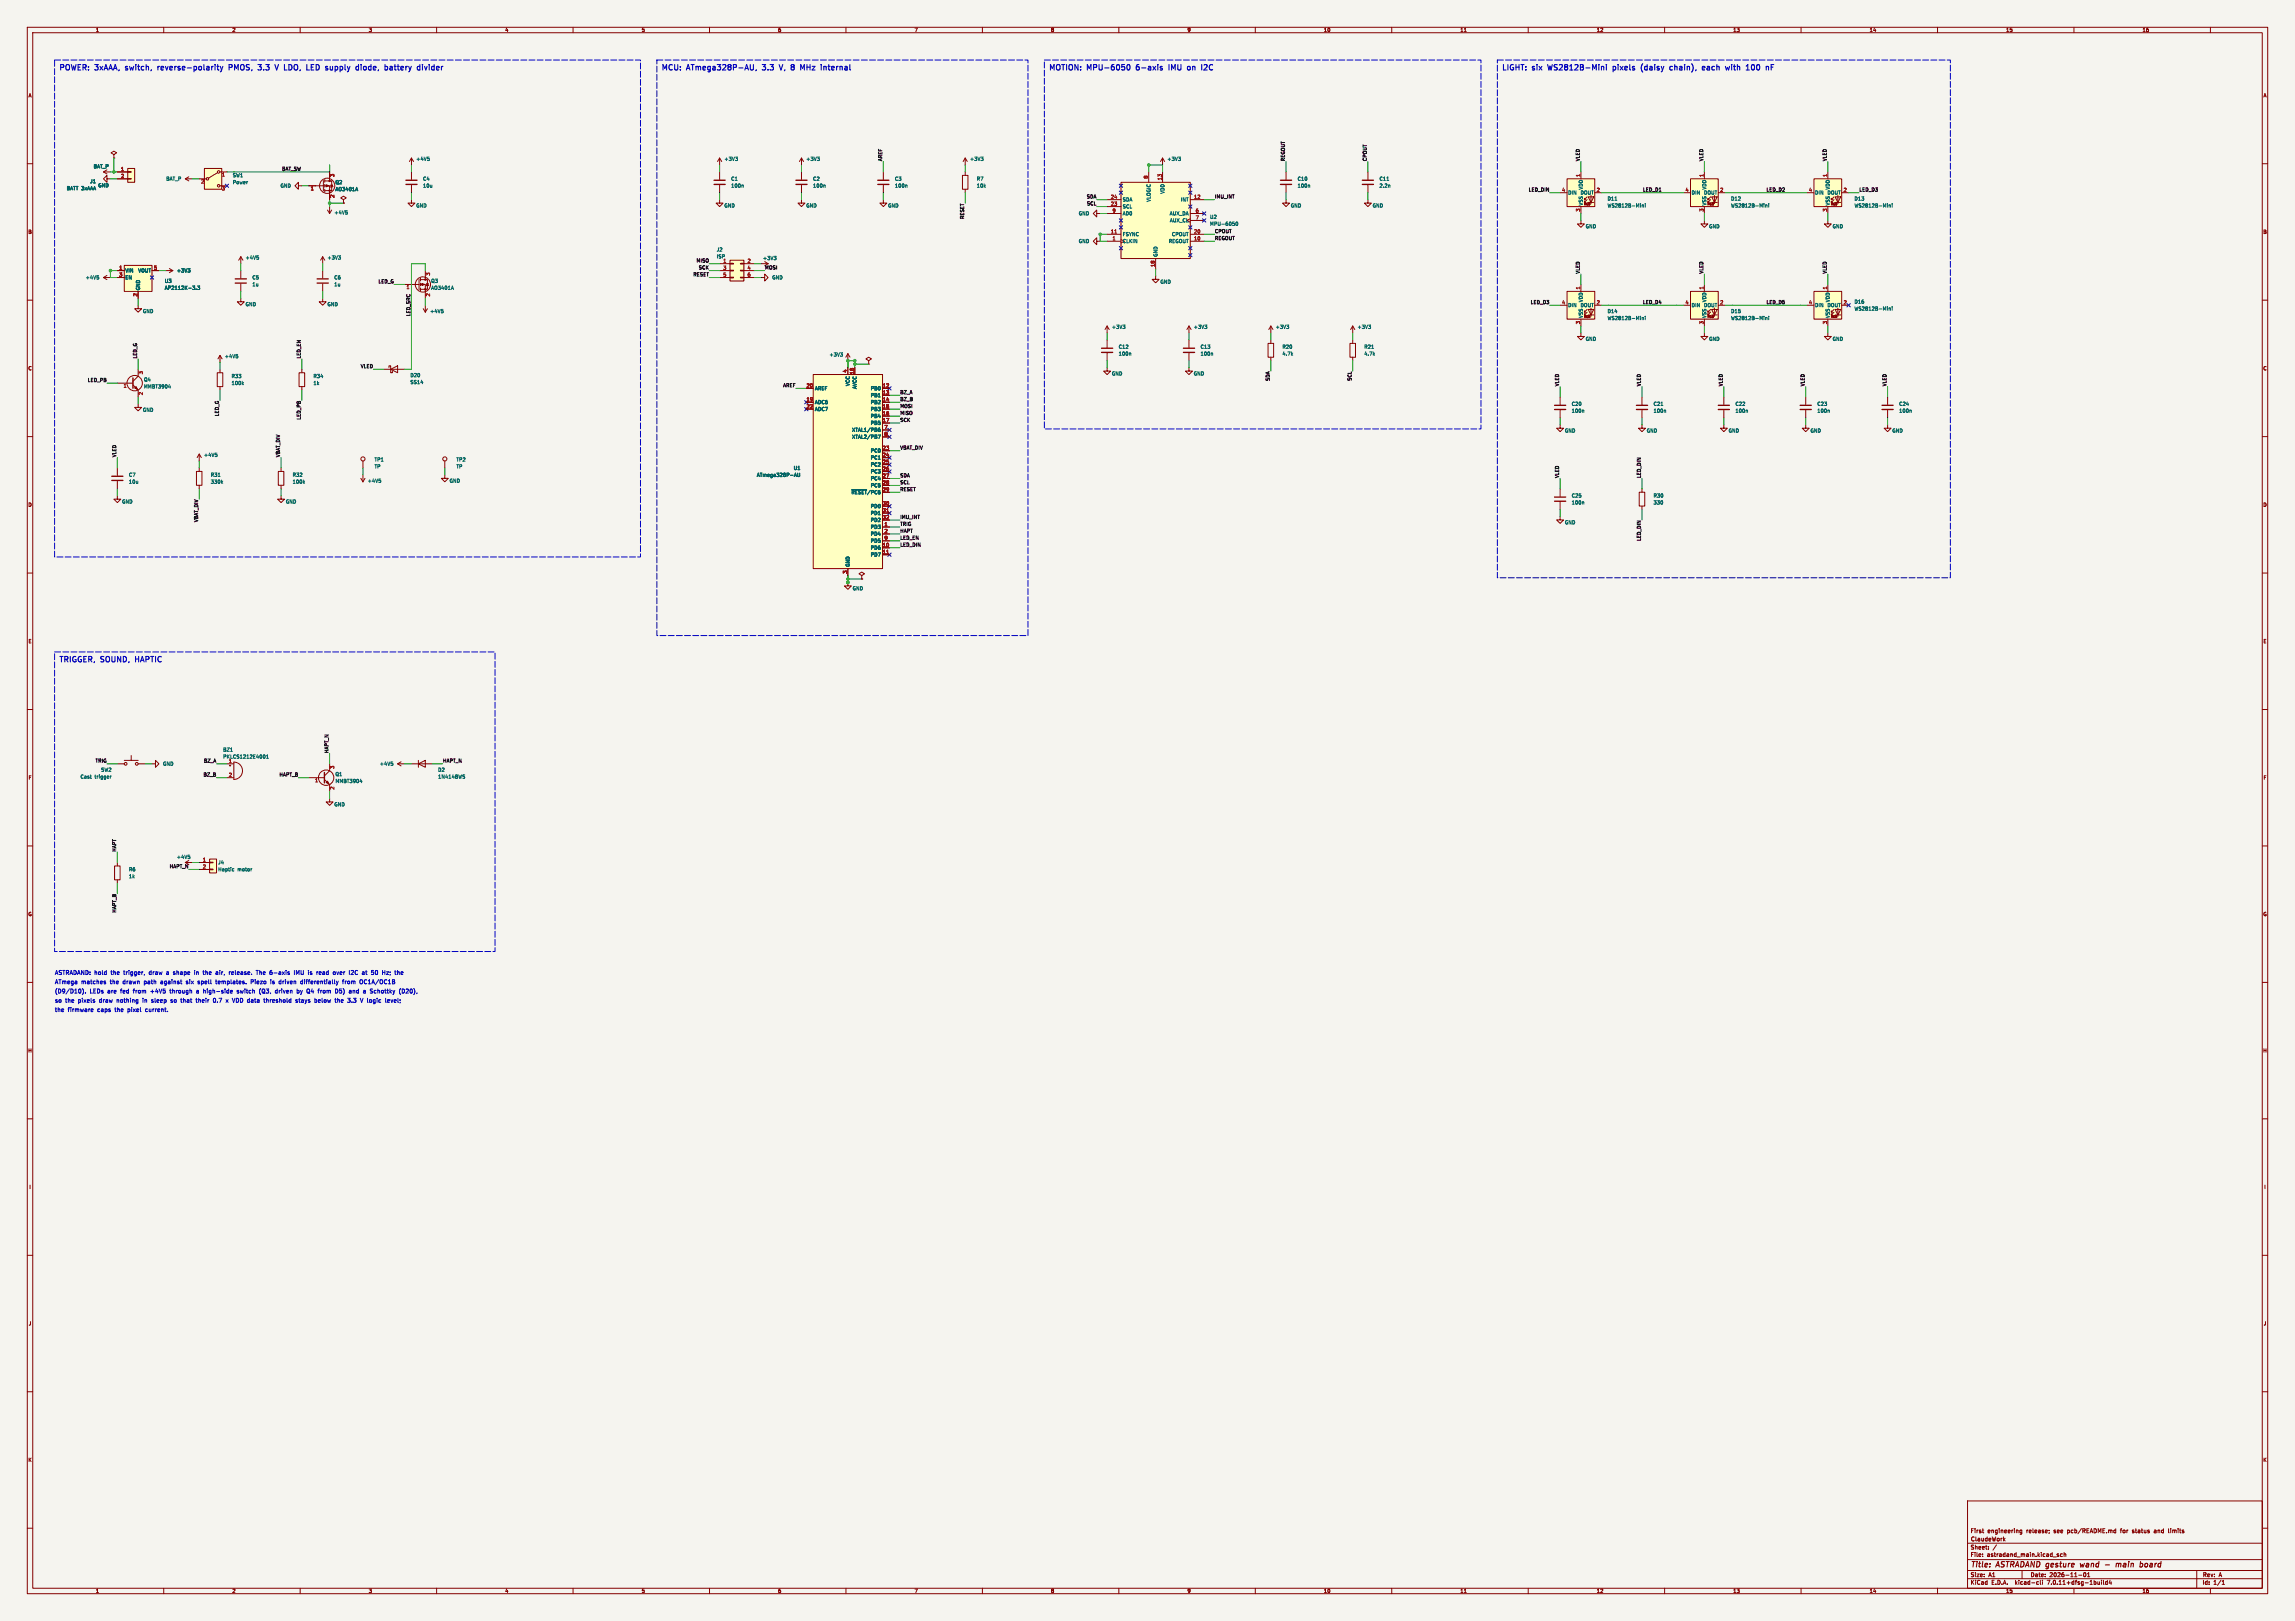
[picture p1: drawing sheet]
<svg xmlns="http://www.w3.org/2000/svg" width="841mm" height="594mm" viewBox="0 0 841 594" stroke-linecap="round" stroke-linejoin="round" font-family="sans-serif">
<defs><g id="words">
<g font-size="2.8" fill="#0000c2">
<text x="21.5" y="26.3">POWER:</text>
<text x="35" y="26.3">3xAAA,</text>
<text x="46.9" y="26.3">switch,</text>
<text x="59.5" y="26.3">reverse-polarity</text>
<text x="86.4" y="26.3">PMOS,</text>
<text x="98" y="26.3">3.3</text>
<text x="105.1" y="26.3">V</text>
<text x="109.1" y="26.3">LDO,</text>
<text x="118.1" y="26.3">LED</text>
<text x="125.8" y="26.3">supply</text>
<text x="137.8" y="26.3">diode,</text>
<text x="149.2" y="26.3">battery</text>
<text x="161.9" y="26.3">divider</text>
<text x="242.2" y="26.3">MCU:</text>
<text x="251.9" y="26.3">ATmega328P-AU,</text>
<text x="280.4" y="26.3">3.3</text>
<text x="287.5" y="26.3">V,</text>
<text x="292.4" y="26.3">8</text>
<text x="296.7" y="26.3">MHz</text>
<text x="305" y="26.3">internal</text>
<text x="384.2" y="26.3">MOTION:</text>
<text x="398.5" y="26.3">MPU-6050</text>
<text x="417.3" y="26.3">6-axis</text>
<text x="430" y="26.3">IMU</text>
<text x="437.7" y="26.3">on</text>
<text x="443.6" y="26.3">I2C</text>
<text x="550.2" y="26.3">LIGHT:</text>
<text x="561.7" y="26.3">six</text>
<text x="568.2" y="26.3">WS2812B-Mini</text>
<text x="592.8" y="26.3">pixels</text>
<text x="603.9" y="26.3">(daisy</text>
<text x="615.2" y="26.3">chain),</text>
<text x="628" y="26.3">each</text>
<text x="637.3" y="26.3">with</text>
<text x="645.6" y="26.3">100</text>
<text x="21.5" y="243.3">TRIGGER,</text>
<text x="37.1" y="243.3">SOUND,</text>
<text x="50.5" y="243.3">HAPTIC</text>
</g>
<g font-size="2.8" fill="#840000">
<text x="722" y="574.9">Title:</text>
<text x="731.7" y="574.9">ASTRADAND gesture</text>
<text x="764" y="574.9">wand</text>
<text x="773.9" y="574.9">-</text>
<text x="778.7" y="574.9">main</text>
<text x="788.2" y="574.9">board</text>
</g>
<g font-size="2.1" fill="#0000c2">
<text x="20" y="357.4">ASTRADAND: hold</text>
<text x="40.7" y="357.4">the</text>
<text x="45.5" y="357.4">trigger,</text>
<text x="54.9" y="357.4">draw</text>
<text x="61.4" y="357.4">a</text>
<text x="64.1" y="357.4">shape</text>
<text x="72" y="357.4">in</text>
<text x="75.3" y="357.4">the</text>
<text x="80.1" y="357.4">air,</text>
<text x="85.1" y="357.4">release.</text>
<text x="95.3" y="357.4">The</text>
<text x="100.4" y="357.4">6-axis</text>
<text x="109.5" y="357.4">IMU</text>
<text x="114.8" y="357.4">is</text>
<text x="118" y="357.4">read</text>
<text x="124.2" y="357.4">over</text>
<text x="130.2" y="357.4">I2C</text>
<text x="135.2" y="357.4">at</text>
<text x="138.7" y="357.4">50</text>
<text x="142.9" y="357.4">Hz;</text>
<text x="147.7" y="357.4">the</text>
<text x="20" y="364.2">(D9/D10).</text>
<text x="20" y="360.8">ATmega</text>
<text x="29.7" y="360.8">matches</text>
<text x="32.9" y="364.2">LEDs</text>
<text x="39.5" y="364.2">are</text>
<text x="40.4" y="360.8">the</text>
<text x="44.3" y="364.2">fed</text>
<text x="45.2" y="360.8">drawn</text>
<text x="49.1" y="364.2">from</text>
<text x="53.1" y="360.8">path</text>
<text x="55.6" y="364.2">+4V5</text>
<text x="59.3" y="360.8">against</text>
<text x="62.9" y="364.2">through</text>
<text x="68.8" y="360.8">six</text>
<text x="72.7" y="364.2">a</text>
<text x="73.2" y="360.8">spell</text>
<text x="75.4" y="364.2">high-side</text>
<text x="80" y="360.8">templates.</text>
<text x="87.9" y="364.2">switch</text>
<text x="93" y="360.8">Piezo</text>
<text x="96.2" y="364.2">(Q3,</text>
<text x="100.4" y="360.8">is</text>
<text x="102.2" y="364.2">driven</text>
<text x="103.6" y="360.8">driven</text>
<text x="110.3" y="364.2">by</text>
<text x="111.7" y="360.8">differentially</text>
<text x="114.1" y="364.2">Q4</text>
<text x="118.4" y="364.2">from</text>
<text x="124.9" y="364.2">D5)</text>
<text x="127.3" y="360.8">from</text>
<text x="130.1" y="364.2">and</text>
<text x="133.7" y="360.8">OC1A/OC1B</text>
<text x="135.5" y="364.2">a</text>
<text x="138.1" y="364.2">Schottky</text>
<text x="148.9" y="364.2">(D20),</text>
<text x="20" y="371">the</text>
<text x="20" y="367.6">so</text>
<text x="23.9" y="367.6">the</text>
<text x="24.8" y="371">firmware</text>
<text x="28.7" y="367.6">pixels</text>
<text x="35.7" y="371">caps</text>
<text x="36.5" y="367.6">draw</text>
<text x="42.3" y="371">the</text>
<text x="43.1" y="367.6">nothing</text>
<text x="47.1" y="371">pixel</text>
<text x="52.7" y="367.6">in</text>
<text x="53.7" y="371">current.</text>
<text x="56.1" y="367.6">sleep</text>
<text x="63.3" y="367.6">so</text>
<text x="67.2" y="367.6">that</text>
<text x="72.9" y="367.6">their</text>
<text x="79.4" y="367.6">0.7</text>
<text x="84.2" y="367.6">x</text>
<text x="86.7" y="367.6">VDD data</text>
<text x="98.6" y="367.6">threshold</text>
<text x="110.4" y="367.6">stays</text>
<text x="117.4" y="367.6">below</text>
<text x="125.1" y="367.6">the</text>
<text x="129.9" y="367.6">3.3</text>
<text x="134.8" y="367.6">V logic</text>
<text x="144.2" y="367.6">level;</text>
</g>
<g font-size="2.1" fill="#840000">
<text x="722" y="562">First</text>
<text x="728.3" y="562">engineering</text>
<text x="742.6" y="562">release;</text>
<text x="752.8" y="562">see</text>
<text x="757.8" y="562">pcb/README.md</text>
<text x="777.5" y="562">for</text>
<text x="781.9" y="562">status</text>
<text x="790.1" y="562">and</text>
<text x="795.5" y="562">limits</text>
<text x="722" y="568">Sheet:</text>
<text x="722" y="565.2">ClaudeWork</text>
<text x="722" y="570.7">File:</text>
<text x="728.1" y="570.7">astradand_main.kicad_sch</text>
<text x="722" y="580.9">KiCad</text>
<text x="722" y="578.1">Size:</text>
<text x="728.7" y="578.1">A1</text>
<text x="729.7" y="580.9">E.D.A.</text>
<text x="738.6" y="580.9">kicad-cli</text>
<text x="744" y="578.1">Date:</text>
<text x="750.5" y="580.9">7.0.11+dfsg-1build4</text>
<text x="751" y="578.1">2026-11-01</text>
<text x="807" y="578.3">Rev:</text>
<text x="807" y="580.9">Id:</text>
<text x="811.1" y="580.9">1/1</text>
<text x="813.4" y="578.3">A</text>
</g>
<g font-size="1.8" fill="#840000">
<text x="35" y="11.9">1</text>
<text x="85" y="11.9">2</text>
<text x="135" y="11.9">3</text>
<text x="185" y="11.9">4</text>
<text x="235" y="11.9">5</text>
<text x="285" y="11.9">6</text>
<text x="335" y="11.9">7</text>
<text x="385" y="11.9">8</text>
<text x="435" y="11.9">9</text>
<text x="485" y="11.9">10</text>
<text x="535" y="11.9">11</text>
<text x="585" y="11.9">12</text>
<text x="635" y="11.9">13</text>
<text x="685" y="11.9">14</text>
<text x="735" y="11.9">15</text>
<text x="785" y="11.9">16</text>
<text x="10.3" y="35.9">A</text>
<text x="829.3" y="35.9">A</text>
<text x="10.3" y="85.9">B</text>
<text x="829.2" y="85.9">B</text>
<text x="10.3" y="135.9">C</text>
<text x="829.2" y="135.9">C</text>
<text x="10.3" y="185.9">D</text>
<text x="829.2" y="185.9">D</text>
<text x="10.3" y="235.9">E</text>
<text x="829.3" y="235.9">E</text>
<text x="10.3" y="285.9">F</text>
<text x="829.3" y="285.9">F</text>
<text x="10.3" y="335.9">G</text>
<text x="829.2" y="335.9">G</text>
<text x="10.2" y="385.9">H</text>
<text x="829.2" y="385.9">H</text>
<text x="10.6" y="435.9">I</text>
<text x="829.6" y="435.9">I</text>
<text x="10.4" y="485.9">J</text>
<text x="829.4" y="485.9">J</text>
<text x="10.3" y="535.9">K</text>
<text x="829.2" y="535.9">K</text>
<text x="35" y="583.9">1</text>
<text x="85" y="583.9">2</text>
<text x="135" y="583.9">3</text>
<text x="185" y="583.9">4</text>
<text x="235" y="583.9">5</text>
<text x="285" y="583.9">6</text>
<text x="335" y="583.9">7</text>
<text x="385" y="583.9">8</text>
<text x="435" y="583.9">9</text>
<text x="485" y="583.9">10</text>
<text x="535" y="583.9">11</text>
<text x="585" y="583.9">12</text>
<text x="635" y="583.9">13</text>
<text x="685" y="583.9">14</text>
<text x="735" y="583.9">15</text>
<text x="785" y="583.9">16</text>
</g>
<g font-size="1.8" fill="#006464">
<text x="152.4" y="59.1">+4V5</text>
<text x="265.3" y="59.1">+3V3</text>
<text x="295.3" y="59.1">+3V3</text>
<text x="355.3" y="59.1">+3V3</text>
<text x="427.6" y="59.1">+3V3</text>
<text x="34.2" y="61.9">BAT_P</text>
<text x="85.2" y="65.1">SW1</text>
<text x="24.3" y="69.9">BATT 3xAAA</text>
<text x="32.9" y="67.3">J1</text>
<text x="35.9" y="68.8">GND</text>
<text x="60.8" y="66.4">BAT_P</text>
<text x="85.2" y="67.7">Power</text>
<text x="102.6" y="68.9">GND</text>
<text x="122.8" y="70.2">AO3401A</text>
<text x="122.8" y="67.7">Q2</text>
<text x="154.9" y="66.4">C4</text>
<text x="154.9" y="68.9">10u</text>
<text x="267.8" y="66.4">C1</text>
<text x="267.8" y="68.9">100n</text>
<text x="297.8" y="66.4">C2</text>
<text x="297.8" y="68.9">100n</text>
<text x="327.8" y="66.4">C3</text>
<text x="327.8" y="68.9">100n</text>
<text x="357.8" y="66.4">R7</text>
<text x="357.8" y="68.9">10k</text>
<text x="426.9" y="71.1" transform="rotate(-90 426.9 71.1)">VDD</text>
<text x="475.4" y="66.4">C10</text>
<text x="475.4" y="68.9">100n</text>
<text x="505.4" y="66.4">C11</text>
<text x="505.4" y="68.9">2.2n</text>
<text x="574.5" y="71.5">DIN</text>
<text x="579" y="71.5">DOUT</text>
<text x="580.2" y="69.6" transform="rotate(-90 580.2 69.6)">VDD</text>
<text x="619.7" y="71.5">DIN</text>
<text x="624.3" y="71.5">DOUT</text>
<text x="625.4" y="69.6" transform="rotate(-90 625.4 69.6)">VDD</text>
<text x="665" y="71.5">DIN</text>
<text x="669.5" y="71.5">DOUT</text>
<text x="670.7" y="69.6" transform="rotate(-90 670.7 69.6)">VDD</text>
<text x="152.4" y="76.2">GND</text>
<text x="265.3" y="76.2">GND</text>
<text x="295.3" y="76.2">GND</text>
<text x="325.3" y="76.2">GND</text>
<text x="411.3" y="76.6">SCL</text>
<text x="411.3" y="74">SDA</text>
<text x="421.8" y="74.1" transform="rotate(-90 421.8 74.1)">VLOGIC</text>
<text x="432.6" y="74">INT</text>
<text x="472.9" y="76.2">GND</text>
<text x="502.9" y="76.2">GND</text>
<text x="580.2" y="75.4" transform="rotate(-90 580.2 75.4)">VSS</text>
<text x="588.9" y="73.7">D11</text>
<text x="588.9" y="76.2">WS2812B-Mini</text>
<text x="625.4" y="75.4" transform="rotate(-90 625.4 75.4)">VSS</text>
<text x="634.2" y="73.7">D12</text>
<text x="634.2" y="76.2">WS2812B-Mini</text>
<text x="670.7" y="75.4" transform="rotate(-90 670.7 75.4)">VSS</text>
<text x="679.4" y="73.7">D13</text>
<text x="679.4" y="76.2">WS2812B-Mini</text>
<text x="122.4" y="78.8">+4V5</text>
<text x="395.2" y="79.1">GND</text>
<text x="411.3" y="79.1">AD0</text>
<text x="428.5" y="79.1">AUX_DA</text>
<text x="428.6" y="81.6">AUX_CL</text>
<text x="443.3" y="80.4">U2</text>
<text x="443.3" y="82.9">MPU-6050</text>
<text x="580.9" y="83.8">GND</text>
<text x="626.2" y="83.8">GND</text>
<text x="671.4" y="83.8">GND</text>
<text x="395.2" y="89.3">GND</text>
<text x="411.3" y="89.3">CLKIN</text>
<text x="411.3" y="86.7">FSYNC</text>
<text x="428.2" y="89.3">REGOUT</text>
<text x="429.3" y="86.7">CPOUT</text>
<text x="89.8" y="95.3">+4V5</text>
<text x="119.8" y="95.3">+3V3</text>
<text x="262.5" y="92.3">J2</text>
<text x="262.5" y="94.9">ISP</text>
<text x="279.5" y="95.5">+3V3</text>
<text x="424.3" y="94.2" transform="rotate(-90 424.3 94.2)">GND</text>
<text x="45.8" y="100">VIN</text>
<text x="50.5" y="100">VOUT</text>
<text x="64.7" y="100">+3V3</text>
<text x="31.3" y="102.6">+4V5</text>
<text x="45.8" y="102.6">EN</text>
<text x="51.5" y="106.5" transform="rotate(-90 51.5 106.5)">GND</text>
<text x="60.2" y="103.8">U3</text>
<text x="60.2" y="106.4">AP2112K-3.3</text>
<text x="92.3" y="102.6">C5</text>
<text x="92.3" y="105.1">1u</text>
<text x="122.3" y="102.6">C6</text>
<text x="122.3" y="105.1">1u</text>
<text x="157.9" y="106.4">AO3401A</text>
<text x="157.9" y="103.8">Q3</text>
<text x="282.8" y="102.6">GND</text>
<text x="425.1" y="104.2">GND</text>
<text x="89.8" y="112.4">GND</text>
<text x="119.8" y="112.4">GND</text>
<text x="574.5" y="112.7">DIN</text>
<text x="579" y="112.7">DOUT</text>
<text x="580.2" y="110.9" transform="rotate(-90 580.2 110.9)">VDD</text>
<text x="619.7" y="112.7">DIN</text>
<text x="624.3" y="112.7">DOUT</text>
<text x="625.4" y="110.9" transform="rotate(-90 625.4 110.9)">VDD</text>
<text x="665" y="112.7">DIN</text>
<text x="669.5" y="112.7">DOUT</text>
<text x="670.7" y="110.9" transform="rotate(-90 670.7 110.9)">VDD</text>
<text x="679.4" y="111.5">D16</text>
<text x="679.4" y="114">WS2812B-Mini</text>
<text x="52.2" y="114.9">GND</text>
<text x="157.5" y="114.9">+4V5</text>
<text x="580.2" y="116.7" transform="rotate(-90 580.2 116.7)">VSS</text>
<text x="588.9" y="114.9">D14</text>
<text x="588.9" y="117.5">WS2812B-Mini</text>
<text x="625.4" y="116.7" transform="rotate(-90 625.4 116.7)">VSS</text>
<text x="634.2" y="114.9">D15</text>
<text x="634.2" y="117.5">WS2812B-Mini</text>
<text x="670.7" y="116.7" transform="rotate(-90 670.7 116.7)">VSS</text>
<text x="407.3" y="120.7">+3V3</text>
<text x="437.3" y="120.7">+3V3</text>
<text x="467.3" y="120.7">+3V3</text>
<text x="497.3" y="120.7">+3V3</text>
<text x="580.9" y="125.1">GND</text>
<text x="626.2" y="125.1">GND</text>
<text x="671.4" y="125.1">GND</text>
<text x="82.2" y="131.4">+4V5</text>
<text x="303.8" y="130.8">+3V3</text>
<text x="409.8" y="128">C12</text>
<text x="409.8" y="130.5">100n</text>
<text x="439.8" y="128">C13</text>
<text x="439.8" y="130.5">100n</text>
<text x="469.8" y="128">R20</text>
<text x="469.8" y="130.5">4.7k</text>
<text x="499.8" y="128">R21</text>
<text x="499.8" y="130.5">4.7k</text>
<text x="407.3" y="137.8">GND</text>
<text x="437.3" y="137.8">GND</text>
<text x="52.6" y="140">Q4</text>
<text x="52.6" y="142.5">MMBT3904</text>
<text x="84.7" y="138.7">R33</text>
<text x="84.7" y="141.3">100k</text>
<text x="114.7" y="138.7">R34</text>
<text x="114.7" y="141.3">1k</text>
<text x="150.2" y="138.4">D20</text>
<text x="150.2" y="140.9">SS14</text>
<text x="298.5" y="143.2">AREF</text>
<text x="311.6" y="141.6" transform="rotate(-90 311.6 141.6)">VCC</text>
<text x="314.1" y="142.7" transform="rotate(-90 314.1 142.7)">AVCC</text>
<text x="318.9" y="143.2">PB0</text>
<text x="298.5" y="148.3">ADC6</text>
<text x="318.9" y="145.7">PB1</text>
<text x="318.9" y="148.3">PB2</text>
<text x="575.8" y="148.9">C20</text>
<text x="605.8" y="148.9">C21</text>
<text x="635.8" y="148.9">C22</text>
<text x="665.8" y="148.9">C23</text>
<text x="695.8" y="148.9">C24</text>
<text x="52.2" y="151.1">GND</text>
<text x="298.5" y="150.8">ADC7</text>
<text x="318.9" y="150.8">PB3</text>
<text x="318.9" y="153.3">PB4</text>
<text x="318.9" y="155.9">PB5</text>
<text x="575.8" y="151.4">100n</text>
<text x="605.8" y="151.4">100n</text>
<text x="635.8" y="151.4">100n</text>
<text x="665.8" y="151.4">100n</text>
<text x="695.8" y="151.4">100n</text>
<text x="312.1" y="158.4">XTAL1/PB6</text>
<text x="312.1" y="161">XTAL2/PB7</text>
<text x="573.3" y="158.7">GND</text>
<text x="603.3" y="158.7">GND</text>
<text x="633.3" y="158.7">GND</text>
<text x="663.3" y="158.7">GND</text>
<text x="693.3" y="158.7">GND</text>
<text x="74.6" y="167.6">+4V5</text>
<text x="318.9" y="166">PC0</text>
<text x="137.1" y="169.3">TP1</text>
<text x="137.1" y="171.8">TP</text>
<text x="167.1" y="169.3">TP2</text>
<text x="167.1" y="171.8">TP</text>
<text x="290.7" y="172.4">U1</text>
<text x="318.9" y="168.6">PC1</text>
<text x="318.9" y="171.1">PC2</text>
<text x="318.9" y="173.7">PC3</text>
<text x="47.1" y="174.9">C7</text>
<text x="47.1" y="177.4">10u</text>
<text x="77.1" y="174.9">R31</text>
<text x="77.1" y="177.4">330k</text>
<text x="107.1" y="174.9">R32</text>
<text x="107.1" y="177.4">100k</text>
<text x="134.6" y="177.1">+4V5</text>
<text x="164.6" y="177.1">GND</text>
<text x="277.2" y="174.9">ATmega328P-AU</text>
<text x="318.9" y="176.2">PC4</text>
<text x="318.9" y="178.7">PC5</text>
<text x="44.6" y="184.7">GND</text>
<text x="104.6" y="184.7">GND</text>
<text x="311.9" y="181.3">~{RESET}/PC6</text>
<text x="575.8" y="182.5">C25</text>
<text x="575.8" y="185">100n</text>
<text x="605.8" y="182.5">R30</text>
<text x="605.8" y="185">330</text>
<text x="318.9" y="186.4">PD0</text>
<text x="318.9" y="188.9">PD1</text>
<text x="318.9" y="191.4">PD2</text>
<text x="318.9" y="194">PD3</text>
<text x="318.9" y="196.5">PD4</text>
<text x="573.3" y="192.3">GND</text>
<text x="318.9" y="201.6">PD6</text>
<text x="318.9" y="199.1">PD5</text>
<text x="311.6" y="207.9" transform="rotate(-90 311.6 207.9)">GND</text>
<text x="318.9" y="204.1">PD7</text>
<text x="312.3" y="216.5">GND</text>
<text x="81.6" y="275.6">BZ1</text>
<text x="59.6" y="280.8">GND</text>
<text x="81.6" y="278.2">PKLCS1212E4001</text>
<text x="139" y="280.8">+4V5</text>
<text x="29.4" y="285.5">Cast</text>
<text x="34.7" y="285.5">trigger</text>
<text x="36.9" y="283">SW2</text>
<text x="122.8" y="284.6">Q1</text>
<text x="122.8" y="287.1">MMBT3904</text>
<text x="160.4" y="283">D2</text>
<text x="160.4" y="285.5">1N4148WS</text>
<text x="122.4" y="295.7">GND</text>
<text x="64.7" y="314.9">+4V5</text>
<text x="79.8" y="316.9">J4</text>
<text x="47.1" y="319.5">R6</text>
<text x="47.1" y="322">1k</text>
<text x="79.8" y="319.5">Haptic</text>
<text x="87" y="319.5">motor</text>
</g>
<g font-size="1.8" fill="#0f0f0f">
<text x="323.3" y="59.2" transform="rotate(-90 323.3 59.2)">AREF</text>
<text x="470.9" y="59.2" transform="rotate(-90 470.9 59.2)">REGOUT</text>
<text x="500.9" y="59.2" transform="rotate(-90 500.9 59.2)">CPOUT</text>
<text x="579" y="59.2" transform="rotate(-90 579 59.2)">VLED</text>
<text x="624.2" y="59.2" transform="rotate(-90 624.2 59.2)">VLED</text>
<text x="669.5" y="59.2" transform="rotate(-90 669.5 59.2)">VLED</text>
<text x="103.2" y="62.7">BAT_SW</text>
<text x="560.1" y="70.3">LED_DIN</text>
<text x="601.9" y="70.3">LED_D1</text>
<text x="647.2" y="70.3">LED_D2</text>
<text x="681.2" y="70.3">LED_D3</text>
<text x="398.1" y="72.8">SDA</text>
<text x="398.2" y="75.4">SCL</text>
<text x="445.1" y="72.8">IMU_INT</text>
<text x="353.3" y="80.4" transform="rotate(-90 353.3 80.4)">RESET</text>
<text x="445.1" y="88.1">REGOUT</text>
<text x="445.1" y="85.5">CPOUT</text>
<text x="253.9" y="101.4">RESET</text>
<text x="255.1" y="96.3">MISO</text>
<text x="255.9" y="98.8">SCK</text>
<text x="280.2" y="98.8">MOSI</text>
<text x="579" y="100.4" transform="rotate(-90 579 100.4)">VLED</text>
<text x="624.2" y="100.4" transform="rotate(-90 624.2 100.4)">VLED</text>
<text x="669.5" y="100.4" transform="rotate(-90 669.5 100.4)">VLED</text>
<text x="138.5" y="103.9">LED_G</text>
<text x="560.8" y="111.5">LED_D3</text>
<text x="601.9" y="111.5">LED_D4</text>
<text x="647.2" y="111.5">LED_D5</text>
<text x="150.4" y="116" transform="rotate(-90 150.4 116)">LED_SRC</text>
<text x="50.3" y="131.5" transform="rotate(-90 50.3 131.5)">LED_G</text>
<text x="110.3" y="131.5" transform="rotate(-90 110.3 131.5)">LED_EN</text>
<text x="132.1" y="135">VLED</text>
<text x="32" y="140">LED_PB</text>
<text x="286.8" y="142">AREF</text>
<text x="465.4" y="139.8" transform="rotate(-90 465.4 139.8)">SDA</text>
<text x="495.4" y="139.7" transform="rotate(-90 495.4 139.7)">SCL</text>
<text x="571.4" y="141.7" transform="rotate(-90 571.4 141.7)">VLED</text>
<text x="601.4" y="141.7" transform="rotate(-90 601.4 141.7)">VLED</text>
<text x="631.4" y="141.7" transform="rotate(-90 631.4 141.7)">VLED</text>
<text x="661.3" y="141.7" transform="rotate(-90 661.3 141.7)">VLED</text>
<text x="691.3" y="141.7" transform="rotate(-90 691.3 141.7)">VLED</text>
<text x="329.8" y="147.1">BZ_B</text>
<text x="329.8" y="144.5">BZ_A</text>
<text x="329.8" y="149.6">MOSI</text>
<text x="80.3" y="152.6" transform="rotate(-90 80.3 152.6)">LED_G</text>
<text x="110.3" y="153.9" transform="rotate(-90 110.3 153.9)">LED_PB</text>
<text x="329.8" y="154.7">SCK</text>
<text x="329.8" y="152.1">MISO</text>
<text x="42.7" y="167.7" transform="rotate(-90 42.7 167.7)">VLED</text>
<text x="102.7" y="167.7" transform="rotate(-90 102.7 167.7)">VBAT_DIV</text>
<text x="329.8" y="164.8">VBAT_DIV</text>
<text x="329.8" y="175">SDA</text>
<text x="329.8" y="177.5">SCL</text>
<text x="571.4" y="175.3" transform="rotate(-90 571.4 175.3)">VLED</text>
<text x="601.4" y="175.3" transform="rotate(-90 601.4 175.3)">LED_DIN</text>
<text x="329.8" y="180.1">RESET</text>
<text x="72.7" y="191.5" transform="rotate(-90 72.7 191.5)">VBAT_DIV</text>
<text x="329.8" y="190.2">IMU_INT</text>
<text x="329.8" y="192.8">TRIG</text>
<text x="329.8" y="197.9">LED_EN</text>
<text x="329.8" y="195.3">HAPT</text>
<text x="329.8" y="200.4">LED_DIN</text>
<text x="601.4" y="198.4" transform="rotate(-90 601.4 198.4)">LED_DIN</text>
<text x="34.9" y="279.5">TRIG</text>
<text x="74.6" y="279.5">BZ_A</text>
<text x="120.4" y="276.1" transform="rotate(-90 120.4 276.1)">HAPT_N</text>
<text x="162.2" y="279.5">HAPT_N</text>
<text x="74.4" y="284.6">BZ_B</text>
<text x="102.3" y="284.6">HAPT_B</text>
<text x="42.7" y="312.2" transform="rotate(-90 42.7 312.2)">HAPT</text>
<text x="62" y="318.3">HAPT_N</text>
<text x="42.7" y="334.6" transform="rotate(-90 42.7 334.6)">HAPT_B</text>
</g>
<g font-size="1.8" fill="#a90000">
<text x="44.2" y="62.7">1</text>
<text x="44.2" y="65.3">2</text>
<text x="81.2" y="65">1</text>
<text x="122.8" y="65" transform="rotate(-90 122.8 65)">3</text>
<text x="420.7" y="65.6" transform="rotate(-90 420.7 65.6)">8</text>
<text x="579.1" y="65" transform="rotate(-90 579.1 65)">1</text>
<text x="624.3" y="65" transform="rotate(-90 624.3 65)">1</text>
<text x="669.5" y="65" transform="rotate(-90 669.5 65)">1</text>
<text x="73.6" y="67.5">2</text>
<text x="81.2" y="70.1">3</text>
<text x="113.7" y="70.1">1</text>
<text x="425.8" y="66.2" transform="rotate(-90 425.8 66.2)">13</text>
<text x="572.3" y="70.4">4</text>
<text x="585" y="70.4">2</text>
<text x="617.5" y="70.4">4</text>
<text x="630.2" y="70.4">2</text>
<text x="662.7" y="70.4">4</text>
<text x="675.4" y="70.4">2</text>
<text x="122.8" y="72.6" transform="rotate(-90 122.8 72.6)">2</text>
<text x="406.9" y="75.4">23</text>
<text x="406.9" y="72.9">24</text>
<text x="407.5" y="78">9</text>
<text x="437.4" y="72.9">12</text>
<text x="438" y="78">6</text>
<text x="579.1" y="77.7" transform="rotate(-90 579.1 77.7)">3</text>
<text x="624.3" y="77.7" transform="rotate(-90 624.3 77.7)">3</text>
<text x="669.5" y="77.7" transform="rotate(-90 669.5 77.7)">3</text>
<text x="438" y="80.5">7</text>
<text x="406.9" y="85.6">11</text>
<text x="407.5" y="88.1">1</text>
<text x="437.4" y="88.1">10</text>
<text x="437.4" y="85.6">20</text>
<text x="43.6" y="98.9">1</text>
<text x="43.6" y="101.4">3</text>
<text x="56.3" y="98.9">5</text>
<text x="157.8" y="101.1" transform="rotate(-90 157.8 101.1)">3</text>
<text x="264.9" y="96.4">1</text>
<text x="264.9" y="98.9">3</text>
<text x="264.9" y="101.4">5</text>
<text x="273.8" y="96.4">2</text>
<text x="273.8" y="98.9">4</text>
<text x="273.8" y="101.4">6</text>
<text x="423.2" y="98" transform="rotate(-90 423.2 98)">18</text>
<text x="148.8" y="106.2">1</text>
<text x="579.1" y="106.2" transform="rotate(-90 579.1 106.2)">1</text>
<text x="624.3" y="106.2" transform="rotate(-90 624.3 106.2)">1</text>
<text x="669.5" y="106.2" transform="rotate(-90 669.5 106.2)">1</text>
<text x="50.4" y="108.8" transform="rotate(-90 50.4 108.8)">2</text>
<text x="157.8" y="108.8" transform="rotate(-90 157.8 108.8)">2</text>
<text x="572.3" y="111.6">4</text>
<text x="585" y="111.6">2</text>
<text x="617.5" y="111.6">4</text>
<text x="630.2" y="111.6">2</text>
<text x="662.7" y="111.6">4</text>
<text x="675.4" y="111.6">2</text>
<text x="579.1" y="118.9" transform="rotate(-90 579.1 118.9)">3</text>
<text x="624.3" y="118.9" transform="rotate(-90 624.3 118.9)">3</text>
<text x="669.5" y="118.9" transform="rotate(-90 669.5 118.9)">3</text>
<text x="52.6" y="137.3" transform="rotate(-90 52.6 137.3)">3</text>
<text x="310.4" y="136.7" transform="rotate(-90 310.4 136.7)">4</text>
<text x="313" y="137.3" transform="rotate(-90 313 137.3)">18</text>
<text x="45.2" y="142.4">1</text>
<text x="295.4" y="142.1">20</text>
<text x="323.4" y="142.1">12</text>
<text x="52.6" y="144.9" transform="rotate(-90 52.6 144.9)">2</text>
<text x="295.4" y="147.1">19</text>
<text x="295.4" y="149.7">22</text>
<text x="323.4" y="144.6">13</text>
<text x="323.4" y="147.1">14</text>
<text x="323.4" y="149.7">15</text>
<text x="323.4" y="152.2">16</text>
<text x="323.4" y="154.8">17</text>
<text x="324" y="157.3">7</text>
<text x="324" y="159.8">8</text>
<text x="323.4" y="164.9">23</text>
<text x="323.4" y="167.5">24</text>
<text x="323.4" y="170">25</text>
<text x="323.4" y="172.5">26</text>
<text x="323.4" y="175.1">27</text>
<text x="323.4" y="177.6">28</text>
<text x="323.4" y="180.2">29</text>
<text x="323.4" y="185.2">30</text>
<text x="323.4" y="187.8">31</text>
<text x="323.4" y="190.3">32</text>
<text x="324" y="192.9">1</text>
<text x="324" y="195.4">2</text>
<text x="324" y="197.9">9</text>
<text x="323.4" y="200.5">10</text>
<text x="323.4" y="203">11</text>
<text x="310.4" y="210.3" transform="rotate(-90 310.4 210.3)">3</text>
<text x="83.7" y="279.6">1</text>
<text x="122.8" y="281.9" transform="rotate(-90 122.8 281.9)">3</text>
<text x="83.7" y="284.7">2</text>
<text x="115.3" y="287">1</text>
<text x="122.8" y="289.5" transform="rotate(-90 122.8 289.5)">2</text>
<text x="74.2" y="315.8">1</text>
<text x="74.2" y="318.3">2</text>
</g>
<g font-size="1.1" fill="#840000">
<text x="580.4" y="75.3">RGB</text>
<text x="625.6" y="75.3">RGB</text>
<text x="670.9" y="75.3">RGB</text>
<text x="580.4" y="116.6">RGB</text>
<text x="625.6" y="116.6">RGB</text>
<text x="670.9" y="116.6">RGB</text>
</g>
</g></defs>
<path d="M0 0h841v594h-841z" fill="#f5f4ef" stroke="#f5f4ef" stroke-width=".37"/>
<g fill="none" stroke="#840000" stroke-width=".37">
<path d="M10 10h821v574h-821zM12 12h817v570h-817zM60 10v2M110 10v2M160 10v2M210 10v2M260 10v2M310 10v2M360 10v2M410 10v2M460 10v2M510 10v2"/>
<path d="M536.6 11.6h.7M560 10v2M610 10v2M660 10v2M710 10v2M760 10v2M810 10v2M10 60h2M41.7 56.6l1-.6-1-.6-1 .6 1 .6v1.3M41.7 57.9h.1M150.8 57.9l-.8 1.3M150.8 57.9v2.6"/>
<path d="M150.8 57.9l.7 1.3M263.7 57.9v2.6M263.7 57.9l-.8 1.3M263.7 57.9l.8 1.3M293.7 57.9v2.6M293.7 57.9l-.8 1.3M293.7 57.9l.8 1.3M353.7 57.9l-.8 1.3M353.7 57.9v2.6M353.7 57.9l.8 1.3M426 57.9v2.6M426 57.9l-.7 1.3"/>
<path d="M426 57.9l.8 1.3M829 60h2M37.9 63h2.6M37.9 63l1.3 .8M39.2 65.5v-1.2l-1.3 1.2 1.3 1.3v-1.3h1.3M39.2 62.2l-1.3 .8M43 63h3.8M43 65.5h3.8M46.8 65.4h1.3v.3h-1.3zM46.8 62.9h1.3v.2h-1.3zM46.8 61.7h2.5v5.1h-2.5zM67.9 65.5h2.6"/>
<path d="M67.9 65.5l1.3 .8M69.2 64.8l-1.3 .7M73 65.5h2.5M74.9 61.7h6.4v7.6h-6.4zM79.7 63.3l-3.3 2M80.6 68.1h2.6M80.6 63h2.6M109.4 68.1v-1.3l-1.3 1.3 1.3 1.2v-1.2h1.2M113.2 68.1h5.3M118.5 66.2v3.8M119 68.1h1.8v5.1M119 66.3h2.5v3.6h-2.5"/>
<path d="M119 65.8v1M119 67.6v1M119 69.3v1.1M120 77l.8 1.2M120.8 63v3.3M120.8 75.7v2.5M121.2 67.8h.7l-.4 .7zM121.5 77l-.7 1.2M122.1 68.3l-1.1 .3M125.9 73.2l1-.7-1-.6-1.1 .6 1.1 .7v1.2M125.9 74.4h.1M150.8 73.2v1.2h1.2l-1.2 1.3-1.3-1.3h1.3"/>
<path d="M150.8 63v2.8M150.8 67.8v2.8M263.7 73.2v1.2h1.3l-1.3 1.3-1.3-1.3h1.3M263.7 63v2.8M263.7 67.8v2.8M293.7 73.2v1.2h1.3l-1.3 1.3-1.3-1.3h1.3M293.7 63v2.8M293.7 67.8v2.8M323.7 73.2v1.2h1.3l-1.3 1.3-1.3-1.3h1.3M323.7 63v2.8M323.7 67.8v2.8M352.7 64.3h2v5h-2z"/>
<path d="M353.7 63v1.3M353.7 69.3v1.3M401.9 78.2v-1.2l-1.3 1.2 1.3 1.3v-1.3h1.3M405.7 73.2h5.1M405.7 75.7h5.1M405.7 78.2h5.1M410.8 66.8h25.4v27.9h-25.4zM420.9 63v3.8M426 63v3.8M436.2 73.2h5.1M436.2 78.2h5.1M471.3 73.2v1.2h1.2l-1.2 1.3-1.3-1.3h1.3"/>
<path d="M471.3 63v2.8M471.3 67.8v2.8M501.3 73.2v1.2h1.2l-1.2 1.3-1.3-1.3h1.3M501.3 63v2.8M501.3 67.8v2.8M571.7 70.6h2.5M574.2 65.5h10.2v10.2h-10.2zM579.3 63v2.5M579.3 75.7v2.5M580.6 74.2h.5M580.6 73.2h.5M581.6 73.2l-1 1v-.5"/>
<path d="M581.6 72.1l-1 1.1v-.5M582 72.1h2l-1 2.1zM582 74.2h2M583 71.6v3.1M584.4 70.6h2.5M616.9 70.6h2.6M619.5 65.5h10.1v10.2h-10.1zM624.6 63v2.5M624.6 75.7v2.5M625.8 74.2h.5M625.8 73.2h.5M626.8 73.2l-1 1v-.5"/>
<path d="M626.8 72.1l-1 1.1v-.5M627.2 72.1h2.1l-1.1 2.1zM627.2 74.2h2.1M628.2 71.6v3.1M629.6 70.6h2.6M662.2 70.6h2.5M664.7 65.5h10.2v10.2h-10.2zM669.8 63v2.5M669.8 75.7v2.5M671.1 74.2h.5M671.1 73.2h.5M672.1 73.2l-1 1v-.5"/>
<path d="M672.1 72.1l-1 1.1v-.5M672.5 72.1h2l-1 2.1zM672.5 74.2h2M673.5 71.6v3.1M674.9 70.6h2.5M43 99.2h2.5M45.5 97.3h10.2v9.5h-10.2zM55.7 99.2h2.5M60.8 99.2h2.5M62 98.4l1.3 .8M63.3 99.2l-1.3 .7M88.2 94.1l-.7 1.2"/>
<path d="M88.2 94.1v2.5M88.2 99.2v2.8M88.2 94.1l.8 1.2M118.2 94.1l-.7 1.2M118.2 94.1v2.5M118.2 99.2v2.8M118.2 94.1l.8 1.2M155.9 99.2v3.3M263.7 96.6h3.8M263.7 99.2h3.8M267.5 99h1.3v.3h-1.3zM267.5 96.5h1.3v.2h-1.3z"/>
<path d="M267.5 95.3h5.1v7.7h-5.1zM271.3 99h1.3v.3h-1.3zM271.3 96.5h1.3v.2h-1.3zM272.6 96.6h3.8M272.6 99.2h3.8M278.9 96.6h2.6M280.2 95.9l1.3 .7M281.5 96.6l-1.3 .8M401.9 88.4v-1.3l-1.3 1.3 1.3 1.3v-1.3h1.3M405.7 88.4h5.1M405.7 85.9h5.1M423.5 94.7v3.9"/>
<path d="M436.2 80.1l-1.3 .7 1.3 .6M436.2 88.4h5.1M436.2 85.9h5.1M436.2 80.8h5.1M579.3 80.8v1.2h1.3l-1.3 1.3-1.2-1.3h1.2M624.6 80.8v1.2h1.2l-1.2 1.3-1.3-1.3h1.3M669.8 80.8v1.2h1.3l-1.3 1.3-1.3-1.3h1.3M10 110h2M37.9 101.7h2.6M37.9 101.7l1.3 .8M39.2 100.9l-1.3 .8M43 101.7h2.5"/>
<path d="M50.6 111.9v1.2h1.3l-1.3 1.3-1.3-1.3h1.3M50.6 106.8v2.5M88.2 109.3v1.3h1.3l-1.3 1.3-1.2-1.3h1.2M88.2 104v2.8M118.2 109.3v1.3h1.3l-1.3 1.3-1.2-1.3h1.2M118.2 104v2.8M148.2 104.2h5.4M153.6 102.3v3.8M154.1 104.2h1.8v5.1M154.1 102.5h2.5v3.5h-2.5M154.1 102v1M154.1 103.7v1"/>
<path d="M154.1 105.5v1M155.1 113.1l.8 1.3M155.9 111.9v2.5M156.2 104h.8l-.4 .6zM156.6 113.1l-.7 1.3M157.1 104.5l-1 .2M263.7 101.7h3.8M267.5 101.6h1.3v.2h-1.3zM271.3 101.6h1.3v.2h-1.3zM272.6 101.7h3.8M278.9 101.7h1.3v-1.3l1.3 1.3-1.3 1.3v-1.3M405.7 119.5l-.8 1.2"/>
<path d="M405.7 119.5v2.5M405.7 119.5l.8 1.2M423.5 101.1v1.3h1.2l-1.2 1.2-1.3-1.2h1.3M435.7 119.5v2.5M435.7 119.5l-.8 1.2M435.7 119.5l.8 1.2M465.7 119.5l-.8 1.2M465.7 119.5v2.5M465.7 119.5l.8 1.2M495.7 119.5l-.8 1.2M495.7 119.5v2.5M495.7 119.5l.8 1.2"/>
<path d="M571.7 111.9h2.5M574.2 106.8h10.2v10.1h-10.2zM579.3 104.2v2.6M579.3 116.9v2.6M580.6 115.4h.5M580.6 114.4h.5M581.6 114.4l-1 1v-.5M581.6 113.4l-1 1v-.5M582 113.4h2l-1 2zM582 115.4h2M583 112.9v3M584.4 111.9h2.5"/>
<path d="M616.9 111.9h2.6M619.5 106.8h10.1v10.1h-10.1zM624.6 104.2v2.6M624.6 116.9v2.6M625.8 115.4h.5M625.8 114.4h.5M626.8 114.4l-1 1v-.5M626.8 113.4l-1 1v-.5M627.2 113.4h2.1l-1.1 2zM627.2 115.4h2.1M628.2 112.9v3M629.6 111.9h2.6"/>
<path d="M662.2 111.9h2.5M664.7 106.8h10.2v10.1h-10.2zM669.8 104.2v2.6M669.8 116.9v2.6M671.1 115.4h.5M671.1 114.4h.5M672.1 114.4l-1 1v-.5M672.1 113.4l-1 1v-.5M672.5 113.4h2l-1 2zM672.5 115.4h2M673.5 112.9v3M674.9 111.9h2.5"/>
<path d="M829 110h2M50.6 135.3v2.6l-1.9 1.9M79.6 136.6h2v5.1h-2zM80.6 130.2l-.7 1.3M80.6 130.2v2.6M80.6 135.3v1.3M80.6 130.2l.8 1.3M109.6 136.6h2v5.1h-2zM110.6 135.3v1.3M140.6 135.3h7.6M142.5 134.7v-.6h.7v2.5h.6v-.6M143.2 135.3l2.5-1.2v2.5z"/>
<path d="M298 137.2h25.4v71.2h-25.4zM310.7 129.6l-.8 1.3M310.7 129.6v2.6M310.7 134.7v2.5M310.7 129.6l.8 1.3M313.2 134.7v2.5M318.3 132.2l1-.7-1-.6-1 .6 1 .7v1.2M318.3 133.4h.1M405.7 134.7v1.3h1.3l-1.3 1.3-1.3-1.3h1.3M405.7 124.6v2.8M405.7 129.4v2.8M435.7 134.7v1.3h1.3l-1.3 1.3-1.3-1.3h1.3"/>
<path d="M435.7 124.6v2.8M435.7 129.4v2.8M464.7 125.8h2v5.1h-2zM465.7 124.6v1.2M465.7 130.9v1.3M494.7 125.8h2v5.1h-2zM495.7 124.6v1.2M495.7 130.9v1.3M579.3 122v1.3h1.3l-1.3 1.3-1.2-1.3h1.2M624.6 122v1.3h1.2l-1.2 1.3-1.3-1.3h1.3M669.8 122v1.3h1.3l-1.3 1.3-1.3-1.3h1.3M10 160h2"/>
<path d="M43 140.4h5.7M48.7 141l1.9 1.9v2.6M50.6 148v1.3h1.3l-1.3 1.3-1.3-1.3h1.3M80.6 141.7v1.2M110.6 141.7v1.2M295.5 142.3h2.5M295.5 147.4h2.5M295.5 149.9h2.5M323.4 142.3h2.5M323.4 144.9h2.5M323.4 147.4h2.5M323.4 149.9h2.5"/>
<path d="M323.4 152.5h2.5M323.4 155h2.5M323.4 157.6h2.5M571.7 155.6v1.3h1.3l-1.3 1.3-1.3-1.3h1.3M571.7 145.5v2.8M571.7 150.3v2.8M601.7 155.6v1.3h1.3l-1.3 1.3-1.3-1.3h1.3M601.7 145.5v2.8M601.7 150.3v2.8M631.7 155.6v1.3h1.3l-1.3 1.3-1.3-1.3h1.3M631.7 145.5v2.8M631.7 150.3v2.8"/>
<path d="M661.7 155.6v1.3h1.3l-1.3 1.3-1.3-1.3h1.3M661.7 145.5v2.8M661.7 150.3v2.8M691.7 155.6v1.3h1.3l-1.3 1.3-1.3-1.3h1.3M691.7 145.5v2.8M691.7 150.3v2.8M829 160h2M43 171.5v2.8M43 176.3v2.8M72 172.7h2v5.1h-2zM73 166.4l-.8 1.3M73 166.4v2.5"/>
<path d="M73 171.5v1.2M73 177.8v1.3M73 166.4l.8 1.3M102 172.7h2v5.1h-2zM103 171.5v1.2M103 177.8v1.3M132.2 175.3l.8 1.3M133 168.9v2.6M133 174v2.6M133.8 175.3l-.8 1.3M163 174v1.3h1.3l-1.3 1.3-1.3-1.3h1.3M163 168.9v2.6"/>
<path d="M323.4 165.2h2.5M323.4 167.7h2.5M323.4 170.3h2.5M323.4 172.8h2.5M323.4 175.3h2.5M323.4 177.9h2.5M323.4 160.1h2.5M571.7 179.1v2.8M601.7 179.1v1.3M43 181.6v1.3h1.3l-1.3 1.3-1.3-1.3h1.3M103 181.6v1.3h1.3l-1.3 1.3-1.3-1.3h1.3M323.4 193.1h2.5"/>
<path d="M323.4 195.7h2.5M323.4 180.4h2.5M323.4 185.5h2.5M323.4 188h2.5M323.4 190.6h2.5M323.4 198.2h2.5M571.7 189.3v1.2h1.3l-1.3 1.3-1.3-1.3h1.3M571.7 183.9v2.8M600.7 180.4h2v5h-2zM601.7 185.4v1.3M10 210h2M310.7 213.4v1.3h1.3l-1.3 1.3-1.3-1.3h1.3"/>
<path d="M310.7 208.4v2.5M315.8 210.9l1-.6-1-.7-1 .7 1 .6v1.3M315.8 212.2h.1M323.4 200.7h2.5M323.4 203.3h2.5M829 210h2M10 260h2M829 260h2M43 279.9h2.5M45.5 278.6h5.1M48.1 276.9v1.7M50.6 279.9h2.6"/>
<path d="M55.7 279.9h1.3v-1.3l1.2 1.3-1.2 1.3v-1.3M83.2 279.9h2.5M85.7 279.3a3.2 3.2 0 0 1 3.2 3.1 3.2 3.2 0 0 1-3.2 3.2zM120.8 279.9v2.5l-1.9 1.9M145.7 279.9l1.3 .8M145.7 279.9h2.5M147 279.1l-1.3 .8M150.8 279.9h7.6M153.3 279.9l2.6-1.3v2.6zM153.3 278.6v2.6M83.2 285h2.5M84 280.5h.6"/>
<path d="M84.3 280.3v.5M113.2 285h5.7M118.9 285.6l1.9 1.9v2.6M120.8 292.6v1.3h1.3l-1.3 1.2-1.3-1.2h1.3M10 310h2M42 317.3h2v5.1h-2zM43 316.1v1.2M67.9 316.1h2.6M67.9 316.1l1.3 .7M69.2 315.3l-1.3 .8M73 316.1h3.8M73 318.6h3.8"/>
<path d="M76.8 318.5h1.3v.2h-1.3zM76.8 315.9h1.3v.3h-1.3zM76.8 314.8h2.6v5.1h-2.6zM829 310h2M43 322.4v1.3M10 360h2M829 360h2M10 410h2M829 410h2M10 460h2M829 460h2M10 510h2"/>
<path d="M829 510h2M10 560h2M721 550h108v32h-108zM829 560h2M721 578.5h108M721 575.5h108M721 571.5h108M721 565.5h108M726.4 560.7h.6M726.5 570.2h.1M726.5 570.2v.1M726.5 569.5v.1"/>
<path d="M726.7 561.6l.3 .1M728.7 567.5v.2M728.7 566.8v.1M731.6 566.1l-1.3 1.9M740.9 560.8l-.4-.1-.3 .3 .1 .6h.6M740.9 560.7v1.2l-.7 .2M741 575.5v3M746.6 579.6l.4 .1M747.7 579.1l.2 1.5M748.5 579.1v.1M748.5 579.6v1M750.9 560.8v.1"/>
<path d="M751 561.6l-.2 .3M753.8 569.7l.7 .4-.3 .3-.4-.1M753.8 569.6v.1M754.4 569.5l-.6 .1M755.7 569.5l-.4-.1-.3 .3 .2 .6h.5M756.4 569.5h.6v.9M756.4 568.9v1.5M761.7 577.2h1.2M763.7 576.4l.2-.1a.73 .73 0 0 1 .5 .8 .73 .73 0 0 1-.7 .6l-.2-.5zM765 577.8h.8M765 576.7l.4-.4v1.5M770.1 579.1v.1"/>
<path d="M770.1 579.6v1M770.8 579.1l.2 1.5M772.2 579.7l-.4-.1-.3 .3 .2 .6h.5M772.2 579.1v1.5M773.2 579l-.3 1.1h.9M773.6 579.6v1M774.7 560.8h.6M774.7 561.6h.6M775.3 560.2v1.5M789.4 561.2v.4M794.7 560.2l.2 1.5M805 575.5v6.5"/>
<path d="M814.3 579.5l.4-.4v1.5M60 582v2M110 582v2M160 582v2M210 582v2M260 582v2M310 582v2M360 582v2M410 582v2M460 582v2M510 582v2M536.6 583.6h.7"/>
<path d="M560 582v2M610 582v2M660 582v2M710 582v2M747 580.5l-.4 .1M760 582v2M810 582v2M814.3 580.6h.9"/>
<circle cx="76" cy="65.5" r=".46"/>
<circle cx="80.1" cy="63" r=".46"/>
<circle cx="80.1" cy="68.1" r=".46"/>
<circle cx="119.9" cy="68.1" r="2.79"/>
<circle cx="155" cy="104.2" r="2.79"/>
<circle cx="49.3" cy="140.4" r="2.82"/>
<circle cx="133" cy="168.2" r=".76"/>
<circle cx="163" cy="168.2" r=".76"/>
<circle cx="46" cy="279.9" r=".51"/>
<circle cx="50.1" cy="279.9" r=".51"/>
<circle cx="119.5" cy="285" r="2.82"/>
</g>
<path d="M762.3 572.9l.2 1.3 .5-.9 .3 .9 .5-1.3M771.5 573.4h1.5M775.6 572.9l-.2 1.3M775.6 573l.5-.1 .3 .3M776.4 573.2l.3-.3 .5 .1-.1 1.2M776.4 573.2l-.2 1M786.1 573.1l.6-.2 .3 .4-.2 .7-.7 .1" fill="none" stroke="#840000" stroke-width=".4"/>
<g fill="none" stroke="#840000" stroke-width=".51">
<path d="M148.7 67.6h4.1M148.7 66h4.1M261.7 67.6h4M261.7 66h4M291.7 67.6h4M291.7 66h4M321.7 67.6h4M321.7 66h4M469.2 67.6h4.1M469.2 66h4.1M499.2 67.6h4.1M499.2 66h4.1"/>
<path d="M86.2 103.7h4.1M86.2 102.2h4.1M116.2 103.7h4.1M116.2 102.2h4.1M48.7 138.5v3.8M403.7 129.1h4M403.7 127.6h4M433.7 129.1h4M433.7 127.6h4M569.7 150.1h4M569.7 148.5h4M599.7 150.1h4"/>
<path d="M599.7 148.5h4M629.7 150.1h4M629.7 148.5h4M659.7 150.1h4M659.7 148.5h4M689.7 150.1h4M689.7 148.5h4M41 176.1h4M41 174.5h4M569.7 183.7h4M569.7 182.1h4M118.9 283.1v3.8"/>
</g>
<g fill="none" stroke="#006464" stroke-width=".37">
<path d="M156.7 57.6h.6M157.1 58.1l.2 .2-.2 .5M269.5 57.6h.7l-.4 .5M270 58.1l.2 .2-.2 .5M299.5 57.6h.7l-.4 .5M300 58.1l.2 .2-.2 .5M359.5 57.6h.7l-.4 .5M360 58.1l.2 .2-.2 .5M431.8 57.6h.8l-.5 .5M432.3 58.1l.3 .2-.3 .5M126.7 77.2h.6M127.1 77.7l.1 .1"/>
<path d="M127.2 77.8h.1M127.3 77.8l-.2 .7M130.7 68.7l.4 1.2M272.2 67.8l.2 .9M302.2 67.8l.2 .9M332.2 67.8l.2 .9M479.8 67.8l.1 .9M508.2 66.1h.7M509.3 67.9v.8M591.8 73.4h.7M601.8 75.1v.8M601.8 75.2h.4l.1 .7"/>
<path d="M601.8 75.2h.1M602.9 74.7v.1M602.9 75.1v.8M647 75.2h.5v.7M647 75.1v.8M648.1 74.7v.1M648.1 75.1v.8M692.2 75.1v.8M692.2 75.2h.5l.1 .7M693.4 74.8h.1M693.4 75.1v.8M693.4 74.7v.1"/>
<path d="M68.8 98.5h.8l-.4 .5M69.4 99h.1M69.5 99l.1 .1M69.6 99.1l-.2 .6M94.1 93.7h.6M94.5 94.2l.3 .3-.3 .5M124 93.7h.8l-.4 .5M124.5 94.2l.2 .7M124.7 94.9l-.2 .1M124.7 94.9h.1M283.6 93.9h.8l-.4 .5M284.1 94.4l.3 .3-.3 .5"/>
<path d="M451.7 81.4h.6M452.3 81.9v.6M452.3 82.5v.1M453 82.5v.1M453 81.5v1M453 81.4h.2a.62 .62 0 0 1 .4 .6 .62 .62 0 0 1-.6 .6M453 81.4v.1M35.5 101h.6M36 101.5l.2 .2-.2 .6M70.6 104.8h.8l-.5 .5M71.3 105.4v.6M71.9 106v.1"/>
<path d="M72.4 104.8h.8l-.5 .5 .4 .1v.6h-.7M161.7 113.4h.6M162.2 113.9l.2 .2-.2 .5M165.8 104.8l.4 1.3M411.5 119.1h.7l-.4 .5M412 119.6l.2 .3-.2 .5M441.5 119.1h.7l-.4 .5M442 119.6l.2 .3-.2 .5M471.5 119.1h.7l-.4 .5M472 119.6l.2 .3-.2 .5M501.5 119.1h.7l-.4 .5M502 119.6l.2 .3-.2 .5"/>
<path d="M601.8 116.3v.9M601.8 116.4h.4l.1 .8M601.8 116.4v.1M602.9 115.9v.1M602.9 116.3v.9M647 116.5l.5-.1v.8M647 116.3v.9M648.1 115.9v.1M648.1 116.3v.9M692.2 112.9v.8M692.2 113l.5-.1 .1 .8M693.4 112.4v.2"/>
<path d="M693.4 112.9v.8M86.5 129.9h.6M86.9 130.4l.3 .2-.3 .6M308 129.3h.7l-.4 .5M308.5 129.8l.2 .2-.2 .5M414.2 129.4l.2 .8M444.2 129.4l.2 .8M502.6 127.7h.8M61.7 141.8h.8M62.3 141.4v.8M88.9 140.5l.3 .5M89.2 140.1l-.4 .5"/>
<path d="M321.8 159.4h.8l-.5 1.3M321.9 157.5l.4-.1 .2 .2-.1 .5-.5-.1M322.4 156.9l-.5 .3M580.2 150.3l.2 .8M608.6 148.6h.8M610.2 150.3l.2 .8M640.2 150.3l.2 .8M670.2 150.3l.2 .8M700.2 150.3l.2 .8M78.9 166h.6M79.3 166.5l.2 .3-.2 .5M79.9 174.6h.8"/>
<path d="M81.3 176.7l.3 .4M81.6 176.3l-.5 .5M111.3 176.7l.3 .4M111.6 176.3l-.5 .5M138.9 175.5h.6M139.3 176l.2 .3-.2 .5M291.2 174.3h.6M291.5 173.4l.4 1.2M292.3 173.4v1l.3 .2 .4-.2v-1M312.1 179.4h5.5M580.2 183.9l.2 .9M84.5 275.3h.7"/>
<path d="M96.7 276.6a.68 .68 0 0 1 .5 .6 .68 .68 0 0 1-.5 .7M97.6 277.9h.8M97.6 277l.4-.4v1.3M143.3 279.2h.6M143.7 279.7l.3 .2-.3 .6M40.4 284.4v.8M40.5 284.5l-.1 .1M40.5 284.4v.1M40.8 284.4h-.3M131.9 286.4h.8M132.5 286v.8M169.8 284.6l.5 .4-.5 .2"/>
<path d="M169.8 283.9l.5 .1M68.9 313.4h.6M69.4 313.9l.2 .2-.2 .5M85.4 318.3l.3 .1M85.7 319.1l-.3 .1M92.3 318.3l-.2 .1"/>
</g>
<g fill="#ffffc2" stroke="#ffffc2" stroke-width=".37">
<path d="M267.5 95.3h5.1v7.7h-5.1z"/>
<path d="M664.7 106.8h10.2v10.1h-10.2z"/>
<path d="M664.7 65.5h10.2v10.2h-10.2z"/>
<path d="M298 137.2h25.4v71.2h-25.4z"/>
<path d="M574.2 65.5h10.2v10.2h-10.2z"/>
<path d="M574.2 106.8h10.2v10.1h-10.2z"/>
<path d="M619.5 106.8h10.1v10.1h-10.1z"/>
<path d="M619.5 65.5h10.1v10.2h-10.1z"/>
<path d="M410.8 66.8h25.4v27.9h-25.4z"/>
<path d="M74.9 61.7h6.4v7.6h-6.4z"/>
<path d="M76.8 314.8h2.6v5.1h-2.6z"/>
<path d="M46.8 61.7h2.5v5.1h-2.5z"/>
<path d="M45.5 97.3h10.2v9.5h-10.2z"/>
</g>
<path d="M408.5 85.4h.7M324.9 187.6h.7M324.9 202.9h.7" fill="none" stroke="#a90000" stroke-width=".37"/>
<g fill="#840000" stroke="#840000" stroke-width=".37">
<path d="M119.5 67.7l1 .4-1 .4z"/>
<path d="M154.6 103.9l1 .3-1 .4z"/>
<path d="M49.3 142.2l.6-.5 .5 1z"/>
<path d="M119.5 286.8l.5-.6 .5 1.1z"/>
<circle cx="120.8" cy="69.9" r=".25"/>
<circle cx="120.8" cy="66.3" r=".25"/>
<circle cx="155.9" cy="106" r=".25"/>
<circle cx="155.9" cy="102.5" r=".25"/>
</g>
<g fill="none" stroke="#0000c2" stroke-width=".37">
<path d="M38.2 359.9l.5 .3-.5 .3M38.2 359.6h.5M52.9 357.3h-.1M53 357l-.1 .3M71.2 355.7l.1 .1M71.3 355.8h.1M71.3 356.1v1M72.5 359.8l.1 .1M72.5 359.7v.1M72.6 359.6l-.1 .1M74.3 356.1h.6M74.5 355.6l.2 1.5"/>
<path d="M79 359.5h.5M79.2 359l.2 1.5M79.6 356.1l-.4 .1M79.7 356.5l-.6 .3 .1 .2 .5 .1M84 356.1v1M84.5 356.1l-.5 .3M92 359.8h.6M92.6 359h-.6v1.5M93.8 355.6h.9M94.2 355.6v1.5M99.2 359.1v.1M99.2 359.2h.1"/>
<path d="M99.2 359.5v1M99.3 355.6h.3M99.5 356.2l.2 .3M99.7 356.8l-.2 .3M102.4 359.6h.6M107.9 355.6v1.5M109.1 356.7l-.5-1.1v1.5M110.9 359.6l-.4-.1-.3 .3 .1 .6h.6M110.9 359v1.5M113.7 356.2h.5M113.7 356.5l.5 .2M114.2 357l-.4 .1"/>
<path d="M117.5 356.1l-.5 .2v.7l.5 .1M117.7 356.5l-.7 .1M122.7 356.2v.8M123.2 359.5l.4 1M123.4 356.1l.3 1M124 359.5l-.4 1M125.5 359.5h.5M126 359l-.3 .2v1.3M126.5 359.5v1M126.6 359.7l-.1 .1M128.9 355.6l.5 .1 .1 .3-.9 1.1h.9M132 359.2l.5-.2 .4 .5-.2 .9-.7-.1"/>
<path d="M134 356.1h.5M134.2 355.6v1.3l.3 .2M137.6 356.8l.6 .2M138.2 355.7l-.6 .2M141.6 356.1h.8l-.8 1h.8M29.6 362.7v.9M30.2 362.2v.1a1.74 1.74 0 0 1 0 2.2M31.3 363.8v.1M33.4 370.5l.6 .1M33.4 369.9l.2-.2 .5 .2-.7 .3M34.5 366.8l.2 .2-.2 .3M34.5 366.3l.2 .1"/>
<path d="M50.4 366.3l.1 1.4M50.5 367.2l-.1 .1M61.4 370.6v.1M62.6 367.2l.1 .1M62.7 366.4v.3M66.2 366.3h.5M66.4 365.8l.2 1.5M71.7 366.3h.6M72 365.8v1.3l.3 .2M72.1 363.4v.4M72.5 360.4l.2 .1M74.6 362.4v1.5"/>
<path d="M74.8 362.9l-.2 .2M78.8 365.9l-.1-.1a.73 .73 0 0 0-.6 .8 .73 .73 0 0 0 .7 .6M82.8 366.3l.8 1M83.6 366.3l-.8 1M84.5 363.7l.6 .1M84.5 363.1l.2-.2 .5 .2-.7 .3M86.1 365.8l-.5 1.5M86.9 363.8l.4 .1M87.3 362.9l-.4 .2 .4 .3M90.2 360.4v.1M95.5 362.2v.1a1.74 1.74 0 0 0 0 2.2M96.6 366.3h.6"/>
<path d="M97 367.3h.2M97.7 365.8v1.5M97.9 366.3l-.2 .2M101.6 363l-.4-.1-.3 .3 .1 .6h.6M102.4 360.4h.6M108.9 362.4v1.4h.6v-.7l-.6-.1M109 366.4l-.6 .1 .6 .4v.3h-.6M109.5 366.3h.5M109.7 365.8v1.4M113 363.6l.5 .5M113.1 362.4l.4 .5-.1 .8-.3 .2M115.8 366.3l.3 .3-.3 .7"/>
<path d="M116.9 366.3l-.2 .2 .2 .8M117.4 366.7l-.7 .1M117.8 362.9l-.3 .3M123 362.4a.76 .76 0 0 1 .8 .8 .76 .76 0 0 1-.8 .7M123.6 360.5l-.1 .4M123.7 366.5l.6-.1 .1 .9M123.7 365.8v1.5M129 367.3h.1M129 367.2v.1M129.4 362.9v1M129.5 363l-.1 .1M137.2 363.8l.5 .1"/>
<path d="M137.7 362.9l-.5 .1M142.2 366.3l.5 .1v.3l-.7 .1M142.7 367.2l-.5 .1M143.2 366.3l.4 1M147.4 362.4a.76 .76 0 0 1 .9 .8 .76 .76 0 0 1-.9 .7z"/>
</g>
<g fill="none" stroke="#0000c2" stroke-width=".4">
<path d="M46 25.6l.1 .1M46 24.4v.5M57.9 24.3v1.4M58.4 24.3l-.5 .4M81.7 24.3l-.5 1.4M84 24.7l.9-.1 .1-.8-1-.1v2M96.6 25.5v.2M107.8 25a.67 .67 0 0 0 .8 .7M108.6 23.7a.67 .67 0 0 0-.8 .6M116.3 23.7a1.08 1.08 0 0 1 .7 1 1.08 1.08 0 0 1-.7 1M124.6 25.6l.6 .1M124.6 24.3v2"/>
<path d="M125.2 24.3l-.6 .1M135.4 24.3l.6 .1M136 25.6l-.6 .1M136 23.7v2M136.9 24.4v1.2M137.8 24.8l-1 .2M146.9 25l1-.2-.1-.4-.6-.1-.3 .3 .1 1h.8M160 25l.9-.2-.1-.4-.6-.1-.2 .3v1h.8M276.1 23.7v1.6l-.4 .4M277.1 25.6l-.2 .3M279.3 23.7h1.3M279.3 25.5l.3 .2"/>
<path d="M285.5 23.7l.7 2 .6-2M290.8 23.7l.2 .3-.2 .4M290.8 24.6l.2 .3-.2 .7M295.7 23.7v2M295.7 24.6h1.1M303.4 24.3h.8M303.7 23.7v1.7l.5 .3M413.1 23.8l.3-.1a1.07 1.07 0 0 1 .7 1 1.07 1.07 0 0 1-.7 1l-.5-.8zM416.5 24.1v1.4M416.5 24.6l-.1 .2M428.4 23.7v2M435.8 24.3l.4 .4v.6l-.4 .4"/>
<path d="M440.4 23.7v2M441.2 23.8l.8-.1 .4 .5-1.3 1.5h1.3M567.1 23.7l.5 2M588.7 23.7v.1M588.7 24.3v1.4M591.1 24.3v2M591.1 24.4l.6-.1 .4 .4M592.1 25.3l-.4 .4-.6-.1M601.5 25.6l.5 .8M602 23.4l-.5 .8M603 24.3l-.3 .4v.6l.3 .4M613.7 23.7v2"/>
<path d="M614.5 24.4l-.8 .1M625.6 24.4h.8l.1 1.3M626.5 24.8l-1 .4 .3 .5 .7-.1M635.2 24.3h.8M635.5 23.7v1.7l.5 .3M644 23.7h.2a1.07 1.07 0 0 1 .7 1 1.07 1.07 0 0 1-.7 1 1.33 1.33 0 0 1-.2-2zM49.7 240.6v2M49.7 241.5h1.1"/>
</g>
<path d="M20 22h214.7v182.1h-214.7v-182.1M240.7 22h136v210.9h-136v-210.9M382.7 22h160v135.2h-160v-135.2M548.7 22h166v189.7h-166v-189.7M20 238.9h161.4v109.8h-161.4v-109.8" fill="none" stroke="#0000c2" stroke-width=".37" stroke-dasharray="2.2 .8"/>
<g fill="none" stroke="#009600" stroke-width=".37">
<path d="M41.7 57.9v5.1M323.7 59.2v3.8M471.3 59.2v3.8M501.3 59.2v3.8M579.3 59.2v3.8M624.6 59.2v3.8M669.8 59.2v3.8M40.5 63h2.5M40.5 65.5h2.5M70.5 65.5h2.5M110.6 68.1h2.6M120.8 60.5v2.5h-37.6"/>
<path d="M120.8 73.2v2.5M120.8 74.4h5.1M150.8 60.5v2.5M150.8 70.6v2.6M263.7 60.5v2.5M263.7 70.6v2.6M293.7 60.5v2.5M293.7 70.6v2.6M323.7 70.6v2.6M353.7 60.5v2.5M353.7 70.6v3.8M401.9 75.7h3.8"/>
<path d="M401.9 73.2h3.8M403.2 78.2h2.5M420.9 63v-2.5h5.1v2.5M441.3 73.2h3.8M471.3 70.6v2.6M501.3 70.6v2.6M567.9 70.6h3.8M579.3 78.2v2.6M586.9 70.6h30M624.6 78.2v2.6M632.2 70.6h30M669.8 78.2v2.6"/>
<path d="M677.4 70.6h3.8M43 99.2h-2.5v2.5h2.5M58.2 99.2h2.6M88.2 96.6v2.6M118.2 96.6v2.6M155.9 99.2v-2.6h-5.1v38.7h-2.6M259.9 99.2h3.8M259.9 96.6h3.8M276.4 99.2h3.8M276.4 96.6h2.5M405.7 85.9h-2.5v2.5h2.5M423.5 98.6v2.5"/>
<path d="M441.3 88.4h3.8M441.3 85.9h3.8M50.6 109.3v2.6M88.2 106.8v2.5M118.2 106.8v2.5M144.4 104.2h3.8M155.9 109.3v2.6M259.9 101.7h3.8M276.4 101.7h2.5M567.9 111.9h3.8M579.3 100.4v3.8M579.3 119.5v2.5"/>
<path d="M586.9 111.9h30M624.6 100.4v3.8M624.6 119.5v2.5M632.2 111.9h30M669.8 100.4v3.8M669.8 119.5v2.5M50.6 131.5v3.8M80.6 132.8v2.5M110.6 131.5v3.8M136.8 135.3h3.8M310.7 132.2h.1M310.7 132.2h2.5v2.5"/>
<path d="M310.7 132.2v2.5M313.2 133.4h5.1M405.7 122v2.6M405.7 132.2v2.5M435.7 122v2.6M435.7 132.2v2.5M465.7 122v2.6M465.7 132.2v3.8M495.7 122v2.6M495.7 132.2v3.8M39.2 140.4h3.8M50.6 145.5v2.5"/>
<path d="M80.6 142.9v3.9M110.6 142.9v3.9M291.7 142.3h3.8M325.9 144.9h3.9M325.9 147.4h3.9M325.9 149.9h3.9M325.9 152.5h3.9M325.9 155h3.9M571.7 141.7v3.8M571.7 153.1v2.5M601.7 141.7v3.8M601.7 153.1v2.5"/>
<path d="M631.7 141.7v3.8M631.7 153.1v2.5M661.7 141.7v3.8M661.7 153.1v2.5M691.7 141.7v3.8M691.7 153.1v2.5M43 167.7v3.8M43 179.1v2.5M73 168.9v2.6M73 179.1v3.8M103 167.7v3.8M103 179.1v2.5"/>
<path d="M133 171.5v2.5M163 171.5v2.5M325.9 177.9h3.9M325.9 175.3h3.9M325.9 165.2h3.9M571.7 175.3v3.8M601.7 175.3v3.8M325.9 180.4h3.9M325.9 193.1h3.9M325.9 195.7h3.9M325.9 190.6h3.9M325.9 198.2h3.9"/>
<path d="M571.7 186.7v2.6M601.7 186.7v3.8M310.7 213.4h.1M310.7 210.9v2.5M310.7 212.2h5.1M325.9 200.7h3.9M39.2 279.9h3.8M53.2 279.9h2.5M79.4 279.9h3.8M120.8 276.1v3.8M148.2 279.9h2.6M158.4 279.9h3.8"/>
<path d="M79.4 285h3.8M109.4 285h3.8M120.8 290.1v2.5M43 312.2v3.9M69.2 318.6h3.8M70.5 316.1h2.5M43 323.7v3.8"/>
</g>
<g fill="none" stroke="#000084" stroke-width=".37">
<path d="M82.6 67.5l1.2 1.2M83.8 67.5l-1.2 1.2M410.2 70l1.2 1.2M410.2 67.5l1.2 1.2M411.4 70l-1.2 1.2M411.4 67.5l-1.2 1.2M435.6 70l1.2 1.2M435.6 67.5l1.2 1.2M435.6 75.1l1.2 1.2M436.8 70l-1.2 1.2M436.8 67.5l-1.2 1.2M436.8 75.1l-1.2 1.2"/>
<path d="M440.6 77.6l1.3 1.2M441.9 77.6l-1.3 1.2M410.2 82.7l1.2 1.2M410.2 90.3l1.2 1.2M410.2 80.2l1.2 1.2M411.4 82.7l-1.2 1.2M411.4 90.3l-1.2 1.2M411.4 80.2l-1.2 1.2M435.6 82.7l1.2 1.2M435.6 92.9l1.2 1.2M435.6 90.3l1.2 1.2M436.8 82.7l-1.2 1.2"/>
<path d="M436.8 92.9l-1.2 1.2M436.8 90.3l-1.2 1.2M440.6 80.2l1.3 1.2M441.9 80.2l-1.3 1.2M55.1 101.1l1.2 1.2M56.3 101.1l-1.2 1.2M676.8 111.2l1.2 1.3M678 111.2l-1.2 1.3M294.9 146.8l1.2 1.2M294.9 149.3l1.2 1.2M296.1 146.8l-1.2 1.2M296.1 149.3l-1.2 1.2"/>
<path d="M325.3 141.7l1.3 1.2M325.3 156.9l1.3 1.3M325.3 159.5l1.3 1.2M326.6 141.7l-1.3 1.2M326.6 156.9l-1.3 1.3M326.6 159.5l-1.3 1.2M325.3 169.6l1.3 1.3M325.3 172.2l1.3 1.2M325.3 167.1l1.3 1.2M326.6 169.6l-1.3 1.3M326.6 172.2l-1.3 1.2M326.6 167.1l-1.3 1.2"/>
<path d="M325.3 184.9l1.3 1.2M325.3 187.4l1.3 1.2M326.6 184.9l-1.3 1.2M326.6 187.4l-1.3 1.2M325.3 202.7l1.3 1.2M326.6 202.7l-1.3 1.2"/>
</g>
<g fill="#009600" stroke="#009600" stroke-width=".37">
<circle cx="313.2" cy="132.2" r=".46"/>
<circle cx="310.7" cy="132.2" r=".46"/>
<circle cx="313.2" cy="133.4" r=".46"/>
<circle cx="403.2" cy="85.9" r=".46"/>
<circle cx="420.9" cy="60.5" r=".46"/>
<circle cx="120.8" cy="74.4" r=".46"/>
<circle cx="40.5" cy="99.2" r=".46"/>
<circle cx="41.7" cy="63" r=".46"/>
<circle cx="310.7" cy="213.4" r=".46"/>
<circle cx="310.7" cy="212.2" r=".46"/>
</g>
<use href="#words"/>
</svg>
